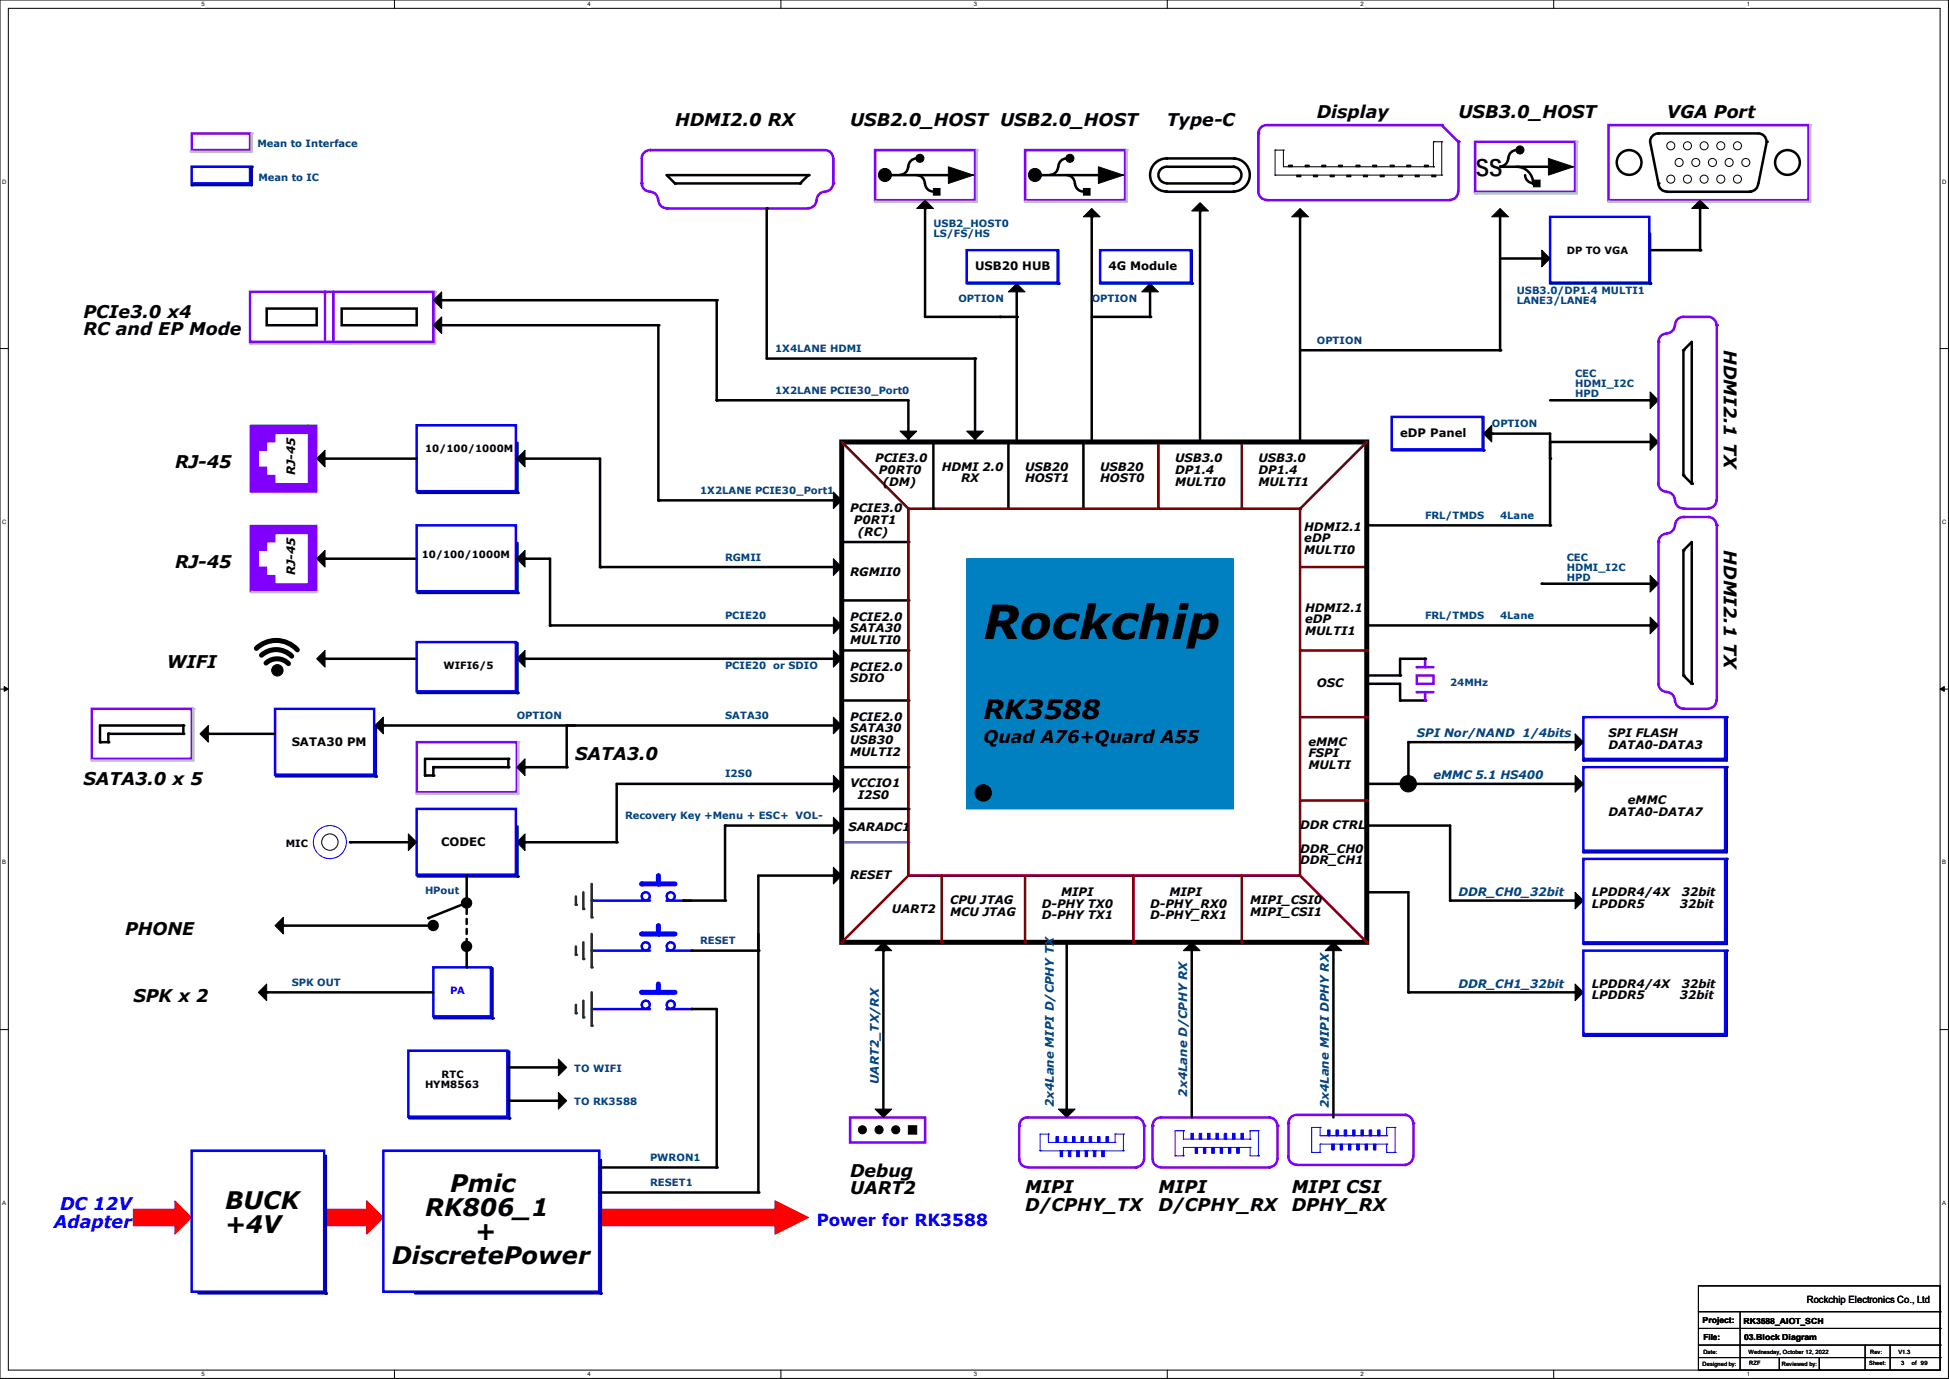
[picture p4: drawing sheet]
<svg xmlns="http://www.w3.org/2000/svg" width="297mm" height="210mm" viewBox="0 0 297 210" stroke-linecap="round" stroke-linejoin="round" font-family="sans-serif">
<defs><g id="words">
<text font-size="7.1" x="149.9" y="97.3">Rockchip</text>
<text font-size="4.1" x="149.9" y="109.5">RK3588</text>
<g font-size="3.7">
<text x="224.9" y="26.7">SS</text>
<text x="34.3" y="184.1">BUCK</text>
<text x="64.8" y="185.2">RK806_1</text>
<text x="68.6" y="181.5">Pmic</text>
<text x="34.3" y="187.7">+4V</text>
<text x="72.4" y="188.9">+</text>
<text x="59.7" y="192.6">DiscretePower</text>
</g>
<g font-size="2.7">
<text x="200.7" y="17.9">Display</text>
<text x="222.2" y="17.9">USB3.0_HOST</text>
<text x="254" y="17.9">VGA Port</text>
<text x="102.9" y="19.2">HDMI2.0 RX</text>
<text x="129.5" y="19.2">USB2.0_HOST USB2.0_HOST</text>
<text x="177.8" y="19.2">Type-C</text>
<text x="12.7" y="48.4">PCIe3.0 x4</text>
<text x="12.7" y="51.1">RC and EP Mode</text>
<text x="262.7" y="53.3" transform="rotate(90 262.7 53.3)">HDMI2.1 TX</text>
<text x="26.7" y="71.2">RJ-45</text>
<text x="262.7" y="83.8" transform="rotate(90 262.7 83.8)">HDMI2.1 TX</text>
<text x="26.7" y="86.5">RJ-45</text>
<text x="25.4" y="101.7">WIFI</text>
<text x="149.9" y="113.2">Quad A76+Quard A55</text>
<text x="12.7" y="119.5">SATA3.0 x 5</text>
<text x="87.6" y="115.7">SATA3.0</text>
<text x="19" y="142.4">PHONE</text>
<text x="20.3" y="152.5">SPK x 2</text>
<text x="129.5" y="179.2">Debug</text>
<text x="129.5" y="181.9">UART2</text>
<text x="156.2" y="181.7">MIPI</text>
<text x="156.2" y="184.4">D/CPHY_TX</text>
<text x="176.5" y="181.7">MIPI</text>
<text x="176.5" y="184.4">D/CPHY_RX DPHY_RX</text>
<text x="196.8" y="181.7">MIPI CSI</text>
</g>
<g font-size="2.7" fill="#00f">
<text x="9.2" y="184.3">DC 12V</text>
<text x="8.2" y="186.9">Adapter</text>
</g>
<text font-size="2.5" fill="#00f" x="124.5" y="186.7">Power for RK3588</text>
<g font-size="1.8">
<text x="148.6" y="41.2">USB20 HUB</text>
<text x="168.9" y="41.2">4G Module</text>
<text x="133.3" y="70.4">PCIE3.0</text>
<text x="143.5" y="71.7">HDMI 2.0</text>
<text x="156.2" y="71.7">USB20</text>
<text x="167.6" y="71.7">USB20</text>
<text x="179.1" y="70.4">USB3.0</text>
<text x="191.8" y="70.4">USB3.0</text>
<text x="213.4" y="66.6">eDP Panel</text>
<text x="45" y="72.4" transform="rotate(-90 45 72.4)">RJ-45</text>
<text x="133.9" y="72.2">P0RT0</text>
<text x="134.5" y="74">(DM)</text>
<text x="146.5" y="73.4">RX</text>
<text x="156.2" y="73.4">HOST1</text>
<text x="167.6" y="73.4">HOST0</text>
<text x="179.1" y="72.2">DP1.4</text>
<text x="179.1" y="74">MULTI0</text>
<text x="191.8" y="72.2">DP1.4</text>
<text x="191.8" y="74">MULTI1</text>
<text x="129.5" y="78">PCIE3.0</text>
<text x="130.1" y="79.8">P0RT1</text>
<text x="130.7" y="81.6">(RC)</text>
<text x="198.8" y="80.8">HDMI2.1</text>
<text x="198.8" y="82.6">eDP</text>
<text x="45" y="87.6" transform="rotate(-90 45 87.6)">RJ-45</text>
<text x="129.5" y="87.7">RGMII0</text>
<text x="198.8" y="84.4">MULTI0</text>
<text x="129.5" y="94.5">PCIE2.0</text>
<text x="198.9" y="93.1">HDMI2.1</text>
<text x="198.9" y="94.9">eDP</text>
<text x="129.5" y="96.3">SATA30</text>
<text x="129.5" y="98.1">MULTI0</text>
<text x="198.9" y="96.7">MULTI1</text>
<text x="129.5" y="102.2">PCIE2.0</text>
<text x="129.5" y="103.9">SDIO</text>
<text x="200.7" y="104.7">OSC</text>
<text x="44.4" y="113.6">SATA30 PM</text>
<text x="129.5" y="109.8">PCIE2.0</text>
<text x="129.5" y="111.5">SATA30</text>
<text x="129.5" y="113.3">USB30</text>
<text x="199.4" y="113.6">eMMC</text>
<text x="245.1" y="112.3">SPI FLASH</text>
<text x="129.5" y="119.9">VCCIO1</text>
<text x="129.5" y="115.1">MULTI2</text>
<text x="199.4" y="115.4">FSPI</text>
<text x="199.4" y="117.1">MULTI</text>
<text x="245.1" y="114.1">DATA0-DATA3</text>
<text x="130.7" y="121.7">I2S0</text>
<text x="245.1" y="124.2">DATA0-DATA7</text>
<text x="248.1" y="122.5">eMMC</text>
<text x="67.2" y="128.8">CODEC</text>
<text x="129.3" y="126.5">SARADC1</text>
<text x="198.1" y="126.3">DDR CTRL</text>
<text x="198.1" y="129.8">DDR_CH0</text>
<text x="198.1" y="131.6">DDR_CH1</text>
<text x="129.5" y="133.9">RESET</text>
<text x="144.8" y="137.7">CPU JTAG</text>
<text x="161.7" y="136.4">MIPI</text>
<text x="178.2" y="136.4">MIPI</text>
<text x="190.5" y="137.7">MIPI_CSI0</text>
<text x="242.6" y="136.4">LPDDR4/4X</text>
<text x="256.3" y="136.4">32bit</text>
<text x="135.9" y="139">UART2</text>
<text x="144.8" y="139.5">MCU JTAG</text>
<text x="158.7" y="138.2">D-PHY TX0</text>
<text x="158.7" y="140">D-PHY TX1</text>
<text x="175.3" y="138.2">D-PHY_RX0</text>
<text x="175.3" y="140">D-PHY_RX1</text>
<text x="190.5" y="139.5">MIPI_CSI1</text>
<text x="242.6" y="138.2">LPDDR5</text>
<text x="256" y="138.2">32bit</text>
<text x="242.6" y="150.4">LPDDR4/4X</text>
<text x="242.6" y="152.2">LPDDR5</text>
<text x="256" y="152.2">32bit</text>
<text x="256.3" y="150.4">32bit</text>
</g>
<g font-size="1.8" fill="#004080">
<text x="215.9" y="112.3">SPI Nor/NAND 1/4bits</text>
<text x="218.4" y="118.7">eMMC 5.1 HS400</text>
<text x="222.2" y="136.4">DDR_CH0_32bit</text>
<text x="222.2" y="150.4">DDR_CH1_32bit</text>
<text x="133.9" y="165.1" transform="rotate(-90 133.9 165.1)">UART2_TX/RX</text>
<text x="180.9" y="167" transform="rotate(-90 180.9 167)">2x4Lane D/CPHY RX</text>
<text x="160.6" y="168.7" transform="rotate(-90 160.6 168.7)">2x4Lane MIPI D/CPHY TX</text>
<text x="202.5" y="168.8" transform="rotate(-90 202.5 168.8)">2x4Lane MIPI DPHY RX</text>
</g>
<g font-size="1.5" fill="#004080">
<text x="39.2" y="22.4">Mean to Interface</text>
<text x="39.4" y="27.6">Mean to IC</text>
<text x="142.2" y="34.6">USB2_HOST0</text>
<text x="142.2" y="36.1">LS/FS/HS</text>
<text x="146" y="46">OPTION</text>
<text x="166.4" y="46">OPTION</text>
<text x="231.1" y="44.7">USB3.0/DP1.4 MULTI1</text>
<text x="231.1" y="46.3">LANE3/LANE4</text>
<text x="118.1" y="53.6">1X4LANE HDMI</text>
<text x="200.7" y="52.4">OPTION</text>
<text x="118.1" y="60">1X2LANE PCIE30_Port0</text>
<text x="240" y="57.4">CEC</text>
<text x="240" y="59">HDMI_I2C</text>
<text x="227.3" y="65.1">OPTION</text>
<text x="240" y="60.5">HPD</text>
<text x="106.7" y="75.2">1X2LANE PCIE30_Port1</text>
<text x="217.2" y="79">FRL/TMDS</text>
<text x="228.6" y="79">4Lane</text>
<text x="110.5" y="85.4">RGMII</text>
<text x="238.8" y="85.4">CEC</text>
<text x="238.8" y="86.9">HDMI_I2C</text>
<text x="238.8" y="88.4">HPD</text>
<text x="110.5" y="94.3">PCIE20</text>
<text x="217.2" y="94.3">FRL/TMDS</text>
<text x="228.6" y="94.3">4Lane</text>
<text x="110.5" y="101.9">PCIE20 or SDIO</text>
<text x="221" y="104.4">24MHz</text>
<text x="78.7" y="109.5">OPTION</text>
<text x="110.5" y="109.5">SATA30</text>
<text x="110.5" y="118.4">I2S0</text>
<text x="95.2" y="124.8">Recovery Key +Menu + ESC+ VOL-</text>
<text x="64.8" y="136.2">HPout</text>
<text x="106.7" y="143.8">RESET</text>
<text x="44.4" y="150.2">SPK OUT</text>
<text x="87.5" y="163.2">TO WIFI</text>
<text x="87.5" y="168.3">TO RK3588</text>
<text x="99.1" y="176.8">PWRON1</text>
<text x="99.1" y="180.6">RESET1</text>
</g>
<g font-size="1.5">
<text x="238.8" y="38.7">DP TO VGA</text>
<text x="64.8" y="68.9">10/100/1000M</text>
<text x="64.3" y="85">10/100/1000M</text>
<text x="67.6" y="101.9">WIFI6/5</text>
<text x="43.6" y="128.9">MIC</text>
<text x="64.8" y="165.7">HYM8563</text>
<text x="67.3" y="164.1">RTC</text>
<text x="275.3" y="198.5">Rockchip Electronics Co., Ltd</text>
</g>
<text font-size="1.5" fill="#00f" x="68.6" y="151.4">PA</text>
<g font-size="1.3">
<text x="259.5" y="201.5">Project:</text>
<text x="265.7" y="201.6">RK3588_AIOT_SCH</text>
<text x="259.6" y="204">File:</text>
<text x="265.8" y="204.1">03.Block Diagram</text>
</g>
<g font-size=".9">
<text x="30.7" y=".9">5</text>
<text x="89.5" y=".9">4</text>
<text x="148.4" y=".9">3</text>
<text x="207.3" y=".9">2</text>
<text x="266.2" y=".9">1</text>
<text x=".3" y="28">D</text>
<text x="296" y="28">D</text>
<text x=".3" y="79.8">C</text>
<text x="296" y="79.8">C</text>
<text x=".3" y="131.7">B</text>
<text x="296" y="131.7">B</text>
<text x=".3" y="183.5">A</text>
<text x="296" y="183.5">A</text>
<text x="30.7" y="209.6">5</text>
<text x="89.5" y="209.6">4</text>
<text x="148.4" y="209.6">3</text>
<text x="207.3" y="209.6">2</text>
<text x="259.5" y="208.1">Designed by:</text>
<text x="259.6" y="206.2">Date:</text>
<text x="266.2" y="209.6">1</text>
<text x="266.5" y="206.2">Wednesday, October 12, 2022</text>
<text x="266.6" y="207.9">RZF</text>
<text x="271.5" y="208.1">Reviewed by:</text>
<text x="284.9" y="207.9">Sheet:</text>
<text x="285" y="206.2">Rev:</text>
<text x="289.3" y="206.2">V1.3</text>
<text x="289.7" y="207.9">3</text>
<text x="291.3" y="207.9">of 99</text>
</g>
</g></defs>
<path d="M0 0h296.9v209.9h-296.9zM1.3 1.3h294.4v207.4h-294.4z" fill="none" stroke="#000" stroke-width=".15"/>
<g fill="#fff">
<path d="M30.7 .1h.5v1h-.5z"/>
<path d="M30.7 208.8h.5v1h-.5z"/>
</g>
<path d="M60.1 0v1.3M60.1 208.7v1.2" fill="none" stroke="#000" stroke-width=".15"/>
<g fill="#fff">
<path d="M89.5 .1h.5v1h-.5z"/>
<path d="M89.5 208.8h.5v1h-.5z"/>
</g>
<path d="M119 0v1.3M119 208.7v1.2" fill="none" stroke="#000" stroke-width=".15"/>
<g fill="#fff">
<path d="M148.4 .1h.5v1h-.5z"/>
<path d="M148.4 208.8h.5v1h-.5z"/>
</g>
<path d="M177.9 0v1.3M177.9 208.7v1.2" fill="none" stroke="#000" stroke-width=".15"/>
<g fill="#fff">
<path d="M207.3 .1h.5v1h-.5z"/>
<path d="M207.3 208.8h.5v1h-.5z"/>
</g>
<path d="M236.8 0v1.3M236.8 208.7v1.2" fill="none" stroke="#000" stroke-width=".15"/>
<g fill="#fff">
<path d="M266.2 .1h.5v1h-.5z"/>
<path d="M266.2 208.8h.5v1h-.5z"/>
<path d="M.3 27.2h.7v1h-.7z"/>
<path d="M296 27.2h.6v1h-.6z"/>
<path d="M.3 79h.7v1h-.7z"/>
<path d="M296 79h.6v1h-.6z"/>
</g>
<path d="M0 53.1h1.3M295.7 53.1h1.2" fill="none" stroke="#000" stroke-width=".15"/>
<g fill="#fff">
<path d="M.3 130.9h.6v1h-.6z"/>
<path d="M296 130.9h.6v1h-.6z"/>
</g>
<path d="M0 104.9h1.3M295.7 104.9h1.2" fill="none" stroke="#000" stroke-width=".15"/>
<path d="M.6 104.6l.7 .3-.7 .4zM295.7 104.9l.6-.3v.7z" fill="#000" stroke="#000" stroke-width=".15"/>
<g fill="#fff">
<path d="M.3 182.7h.6v1h-.6z"/>
<path d="M296 182.7h.5v1h-.5z"/>
</g>
<path d="M0 156.8h1.3M295.7 156.8h1.2" fill="none" stroke="#000" stroke-width=".15"/>
<path d="M127 124.5l1.3 1.2-1.3 1.3z" fill-rule="evenodd" fill="#000" stroke="#000" stroke-width=".15"/>
<path d="M64.8 115.6h12.7v1.2h-11.5v1.3h-1.2zM110.5 125.7h16.5" fill="none" stroke="#000" stroke-width=".38"/>
<g fill="#000">
<circle cx="64.8" cy="118.1" r=".19"/>
<circle cx="66" cy="118.1" r=".19"/>
<circle cx="66" cy="116.8" r=".19"/>
<circle cx="77.5" cy="115.6" r=".19"/>
<circle cx="77.5" cy="116.8" r=".19"/>
<circle cx="110.5" cy="125.7" r=".19"/>
</g>
<path d="M91.4 184.1h26.7v2.6h-26.7z" fill-rule="evenodd" fill="#f00" stroke="#f00" stroke-width=".15"/>
<path d="M63.5 113h15.2v7.6h-15.2z" fill="none" stroke="#8000ff" stroke-width=".38"/>
<path d="M79 113v7.9" fill="none" stroke="#c0c0c0" stroke-width=".38"/>
<circle cx="79" cy="113" r=".19" fill="#c0c0c0"/>
<path d="M63.5 120.9h15.5" fill="none" stroke="#c0c0c0" stroke-width=".38"/>
<circle cx="63.5" cy="120.9" r=".19" fill="#c0c0c0"/>
<path d="M30.5 111.8l1.2-1.3v2.5z" fill-rule="evenodd" fill="#000" stroke="#000" stroke-width=".15"/>
<path d="M153.7 67.3v10.2" fill="none" stroke="#000" stroke-width=".38"/>
<circle cx="153.7" cy="77.5" r=".19" fill="#000"/>
<path d="M176.5 67.3v10.2" fill="none" stroke="#800000" stroke-width=".38"/>
<circle cx="176.5" cy="77.5" r=".19" fill="#800000"/>
<path d="M189.2 67.3v10.2" fill="none" stroke="#800000" stroke-width=".38"/>
<circle cx="189.2" cy="77.5" r=".19" fill="#800000"/>
<path d="M165.1 67.3v10.2" fill="none" stroke="#000" stroke-width=".38"/>
<circle cx="165.1" cy="77.5" r=".19" fill="#000"/>
<path d="M198.1 86.4h10.2" fill="none" stroke="#800000" stroke-width=".38"/>
<circle cx="208.3" cy="86.4" r=".19" fill="#800000"/>
<path d="M128.3 82.5h10.1M128.3 91.4h10.1M128.3 99.1h10.1M128.3 106.7h10.1" fill="none" stroke="#000" stroke-width=".38"/>
<g fill="#000">
<circle cx="138.4" cy="91.4" r=".19"/>
<circle cx="138.4" cy="82.6" r=".19"/>
<circle cx="138.4" cy="99.1" r=".19"/>
<circle cx="138.4" cy="106.7" r=".19"/>
</g>
<path d="M128.3 128.3h10.1" fill="none" stroke="#8080ff" stroke-width=".38"/>
<circle cx="138.4" cy="128.3" r=".19" fill="#8080ff"/>
<path d="M128.3 67.3h80v76.2h-80z" fill="none" stroke="#000" stroke-width=".76"/>
<path d="M147.3 85.1h40.7v38.1h-40.7z" fill-rule="evenodd" fill="#0080c0" stroke="#0080c0" stroke-width=".15"/>
<path d="M138.4 77.5h59.7v55.8h-59.7z" fill="none" stroke="#800000" stroke-width=".38"/>
<path d="M208.3 104.1h5.1v2.6h3.8" fill="none" stroke="#000" stroke-width=".38"/>
<g fill="#000">
<circle cx="208.3" cy="104.1" r=".19"/>
<circle cx="213.4" cy="106.7" r=".19"/>
<circle cx="217.2" cy="106.7" r=".19"/>
</g>
<path d="M215.9 102.9h2.5v1.2h-2.5zM215.9 101.6h2.5" fill="none" stroke="#8000ff" stroke-width=".38"/>
<circle cx="215.9" cy="101.6" r=".19" fill="#8000ff"/>
<path d="M217.2 100.3v1.3" fill="none" stroke="#8000ff" stroke-width=".38"/>
<circle cx="217.2" cy="101.6" r=".19" fill="#8000ff"/>
<path d="M215.9 105.4h2.5" fill="none" stroke="#8000ff" stroke-width=".38"/>
<circle cx="215.9" cy="105.4" r=".19" fill="#8000ff"/>
<path d="M217.2 105.4v1.3" fill="none" stroke="#8000ff" stroke-width=".38"/>
<circle cx="217.2" cy="106.7" r=".19" fill="#8000ff"/>
<g fill="none" stroke="#000" stroke-width=".38">
<path d="M254 29.2h12.7M267.9 27.9a1.25 1.25 0 0 1-1.2 1.3M269.2 21.6a1.25 1.25 0 0 0-1.2-1.3h-15.3a1.25 1.25 0 0 0-1.2 1.3l1.2 6.3a1.25 1.25 0 0 0 1.3 1.3M269.2 21.6l-1.2 6.3M217.2 100.3h-3.8v2.6h-5.1"/>
<circle cx="248.3" cy="24.7" r="1.88"/>
<circle cx="272.4" cy="24.7" r="1.88"/>
</g>
<g fill="#000">
<circle cx="252.7" cy="20.3" r=".19"/>
<circle cx="252.7" cy="27.9" r=".19"/>
<circle cx="266.7" cy="29.2" r=".19"/>
<circle cx="269.2" cy="21.6" r=".19"/>
<circle cx="208.3" cy="102.9" r=".19"/>
<circle cx="213.4" cy="102.9" r=".19"/>
<circle cx="217.2" cy="100.3" r=".19"/>
</g>
<path d="M245.1 19h30.5v11.5h-30.5z" fill="none" stroke="#8000ff" stroke-width=".38"/>
<g fill="none" stroke="#000" stroke-width=".15">
<circle cx="254.6" cy="27.3" r=".61"/>
<circle cx="254.6" cy="22.2" r=".61"/>
<circle cx="255.9" cy="24.7" r=".61"/>
<circle cx="257.2" cy="22.2" r=".61"/>
<circle cx="257.2" cy="27.3" r=".61"/>
<circle cx="258.4" cy="24.7" r=".61"/>
<circle cx="259.7" cy="22.2" r=".61"/>
<circle cx="259.7" cy="27.3" r=".61"/>
<circle cx="261" cy="24.7" r=".61"/>
<circle cx="262.2" cy="22.2" r=".61"/>
<circle cx="262.2" cy="27.3" r=".61"/>
<circle cx="263.5" cy="24.7" r=".61"/>
<circle cx="264.8" cy="22.2" r=".61"/>
<circle cx="264.8" cy="27.3" r=".61"/>
<circle cx="266" cy="24.7" r=".61"/>
</g>
<path d="M275.8 19v11.7" fill="none" stroke="#c0c0c0" stroke-width=".38"/>
<circle cx="275.8" cy="19" r=".19" fill="#c0c0c0"/>
<path d="M245.1 30.7h30.7" fill="none" stroke="#c0c0c0" stroke-width=".38"/>
<circle cx="245.1" cy="30.7" r=".19" fill="#c0c0c0"/>
<g fill="#000" stroke="#000" stroke-width=".15">
<path d="M144.5 25.4l3.8 1.3h-1.2h1.2l-3.8 1.2z" fill-rule="evenodd"/>
<path d="M49.5 99.1v2.5l-1.2-1.3z" fill-rule="evenodd"/>
<circle cx="134.9" cy="26.6" r=".99"/>
</g>
<path d="M135.5 26.7h10.2M138.4 25.4a1.25 1.25 0 0 1-1.2 1.2M139.7 26.7a1.25 1.25 0 0 1 1.2 1.2M139.7 24.1a1.25 1.25 0 0 0-1.3 1.3M141 27.9a1.25 1.25 0 0 0 1.2 1.3M49.5 100.3h14" fill="none" stroke="#000" stroke-width=".38"/>
<g fill="#000">
<circle cx="145.7" cy="26.7" r=".19"/>
<circle cx="49.5" cy="100.3" r=".19"/>
</g>
<g fill="#f00" stroke="#f00" stroke-width=".15">
<path d="M49.5 184.1h6.4v2.6h-6.4z" fill-rule="evenodd"/>
<path d="M55.9 182.9l2.5 2.5-2.5 2.6z" fill-rule="evenodd"/>
<path d="M118.1 182.9l5.1 2.5-5.1 2.6z" fill-rule="evenodd"/>
</g>
<path d="M133.3 22.9h15.3v7.6h-15.3z" fill="none" stroke="#8000ff" stroke-width=".38"/>
<path d="M148.8 22.9v7.8" fill="none" stroke="#c0c0c0" stroke-width=".38"/>
<circle cx="148.8" cy="22.9" r=".19" fill="#c0c0c0"/>
<path d="M133.3 30.7h15.5" fill="none" stroke="#c0c0c0" stroke-width=".38"/>
<circle cx="133.3" cy="30.7" r=".19" fill="#c0c0c0"/>
<g fill="#000" stroke="#000" stroke-width=".15">
<path d="M141 30.5l1.2 1.2h-2.5z" fill-rule="evenodd"/>
<path d="M251.5 59.7l1.2 1.3-1.2 1.2z" fill-rule="evenodd"/>
<path d="M251.5 66l1.2 1.3-1.2 1.3z" fill-rule="evenodd"/>
<path d="M127 132.1l1.3 1.2-1.3 1.3z" fill-rule="evenodd"/>
<circle cx="140.2" cy="24.1" r=".61"/>
</g>
<path d="M141 31.7v16.6M236.2 61h15.3M236.2 67.3h15.3M86.4 110.5v6.3" fill="none" stroke="#000" stroke-width=".38"/>
<g fill="#000">
<circle cx="141" cy="31.8" r=".19"/>
<circle cx="236.2" cy="67.3" r=".19"/>
<circle cx="251.5" cy="61" r=".19"/>
<circle cx="86.4" cy="116.8" r=".19"/>
</g>
<path d="M261.6 49.5v26.7" fill="none" stroke="#8000ff" stroke-width=".38"/>
<circle cx="261.6" cy="49.5" r=".19" fill="#8000ff"/>
<path d="M256.5 48.3h3.8a1.25 1.25 0 0 1 1.3 1.2" fill="none" stroke="#8000ff" stroke-width=".38"/>
<circle cx="256.5" cy="48.3" r=".19" fill="#8000ff"/>
<path d="M254 50.8a1.25 1.25 0 0 0-1.3 1.3v21.6" fill="none" stroke="#8000ff" stroke-width=".38"/>
<circle cx="252.7" cy="52.1" r=".19" fill="#8000ff"/>
<path d="M255.2 49.5a1.25 1.25 0 0 1-1.2 1.3M256.5 48.3a1.25 1.25 0 0 0-1.2 1.2M256.5 77.5h3.8M261.6 76.2a1.25 1.25 0 0 1-1.3 1.2" fill="none" stroke="#8000ff" stroke-width=".38"/>
<circle cx="256.5" cy="77.5" r=".19" fill="#8000ff"/>
<path d="M252.7 73.7a1.25 1.25 0 0 0 1.3 1.2M254 74.9a1.25 1.25 0 0 1 1.2 1.3M255.3 76.2a1.25 1.25 0 0 0 1.2 1.2" fill="none" stroke="#8000ff" stroke-width=".38"/>
<path d="M256.5 53.3l1.3-1.2v21.6l-1.3-1.3z" fill="none" stroke="#000" stroke-width=".38"/>
<g fill="#000">
<circle cx="256.5" cy="53.3" r=".19"/>
<circle cx="256.5" cy="72.4" r=".19"/>
<circle cx="257.8" cy="73.7" r=".19"/>
</g>
<path d="M128.3 67.3l10.1 10.2" fill="none" stroke="#800000" stroke-width=".38"/>
<circle cx="138.4" cy="77.5" r=".19" fill="#800000"/>
<path d="M208.3 67.3l-10.2 10.2" fill="none" stroke="#800000" stroke-width=".38"/>
<circle cx="198.1" cy="77.5" r=".19" fill="#800000"/>
<path d="M261.6 80v26.7" fill="none" stroke="#8000ff" stroke-width=".38"/>
<circle cx="261.6" cy="80" r=".19" fill="#8000ff"/>
<path d="M256.5 78.7h3.8a1.25 1.25 0 0 1 1.3 1.3" fill="none" stroke="#8000ff" stroke-width=".38"/>
<circle cx="256.5" cy="78.7" r=".19" fill="#8000ff"/>
<path d="M254 81.3a1.25 1.25 0 0 0-1.3 1.3v21.5" fill="none" stroke="#8000ff" stroke-width=".38"/>
<circle cx="252.7" cy="82.6" r=".19" fill="#8000ff"/>
<path d="M256.5 78.7a1.25 1.25 0 0 0-1.2 1.3M255.2 80a1.25 1.25 0 0 1-1.2 1.2M256.5 107.9h3.8M261.6 106.7a1.25 1.25 0 0 1-1.3 1.2" fill="none" stroke="#8000ff" stroke-width=".38"/>
<circle cx="256.5" cy="107.9" r=".19" fill="#8000ff"/>
<path d="M224.8 21.6h15.2v7.6h-15.2zM252.7 104.1a1.25 1.25 0 0 0 1.3 1.3M254 105.4a1.25 1.25 0 0 1 1.2 1.3M255.3 106.7a1.25 1.25 0 0 0 1.2 1.2" fill="none" stroke="#8000ff" stroke-width=".38"/>
<path d="M182.9 32.1v35.2M228.6 33v20.3h-30.5M228.6 25.4h8.5M229.8 24.1a1.25 1.25 0 0 1-1.2 1.3M231.1 22.9a1.25 1.25 0 0 0-1.2 1.2M231.1 25.4a2.52 2.52 0 0 1 2.5 2.6v-.1M232.4 26.7a1.25 1.25 0 0 0 1.3 1.2M259.1 31.7v6.4M208.3 95.2h43.2M234.9 88.9h16.6M256.5 83.8l1.3-1.3v21.6l-1.3-1.2z" fill="none" stroke="#000" stroke-width=".38"/>
<g fill="#000">
<circle cx="182.9" cy="32.1" r=".19"/>
<circle cx="237.1" cy="25.4" r=".19"/>
<circle cx="259.1" cy="38.1" r=".19"/>
<circle cx="228.6" cy="53.3" r=".19"/>
<circle cx="235" cy="88.9" r=".19"/>
<circle cx="251.5" cy="95.3" r=".19"/>
<circle cx="256.5" cy="83.8" r=".19"/>
<circle cx="256.5" cy="102.9" r=".19"/>
<circle cx="257.8" cy="104.1" r=".19"/>
</g>
<g fill="#000" stroke="#000" stroke-width=".15">
<path d="M142.2 28.7h1.1v1h-1.1z" fill-rule="evenodd"/>
<path d="M182.9 30.9l1.2 1.2h-2.5z" fill-rule="evenodd"/>
<path d="M198.1 31.7l1.3 1.3h-2.6z" fill-rule="evenodd"/>
<path d="M228.6 31.7l1.3 1.3h-2.6z" fill-rule="evenodd"/>
<path d="M236 24.1l3.8 1.3h-1.3h1.3l-3.8 1.3z" fill-rule="evenodd"/>
<path d="M259.1 30.5l1.2 1.2h-2.5z" fill-rule="evenodd"/>
<path d="M251.5 87.6l1.2 1.3-1.2 1.3z" fill-rule="evenodd"/>
<path d="M251.5 94l1.2 1.2-1.2 1.3z" fill-rule="evenodd"/>
</g>
<path d="M240.3 21.6v7.9" fill="none" stroke="#c0c0c0" stroke-width=".38"/>
<circle cx="240.3" cy="21.6" r=".19" fill="#c0c0c0"/>
<path d="M224.8 29.5h15.5" fill="none" stroke="#c0c0c0" stroke-width=".38"/>
<circle cx="224.8" cy="29.5" r=".19" fill="#c0c0c0"/>
<g fill="#000" stroke="#000" stroke-width=".15">
<path d="M233.7 27.4h1v1h-1z" fill-rule="evenodd"/>
<circle cx="231.6" cy="22.8" r=".61"/>
</g>
<path d="M236.2 67.3v12.7h-27.9" fill="none" stroke="#000" stroke-width=".38"/>
<g fill="#000">
<circle cx="208.3" cy="80" r=".19"/>
<circle cx="236.2" cy="80" r=".19"/>
</g>
<path d="M198.1 133.3l10.2 10.2" fill="none" stroke="#800000" stroke-width=".38"/>
<circle cx="208.3" cy="143.5" r=".19" fill="#800000"/>
<path d="M138.4 133.3l-10.1 10.2" fill="none" stroke="#800000" stroke-width=".38"/>
<circle cx="128.3" cy="143.5" r=".19" fill="#800000"/>
<path d="M198.1 99.1h10.2" fill="none" stroke="#800000" stroke-width=".38"/>
<circle cx="208.3" cy="99.1" r=".19" fill="#800000"/>
<path d="M198.1 121.9h10.2" fill="none" stroke="#800000" stroke-width=".38"/>
<circle cx="208.3" cy="121.9" r=".19" fill="#800000"/>
<path d="M189.2 133.3v10.2" fill="none" stroke="#800000" stroke-width=".38"/>
<circle cx="189.2" cy="143.5" r=".19" fill="#800000"/>
<path d="M240 135.9l1.3 1.3-1.3 1.2z" fill-rule="evenodd" fill="#000" stroke="#000" stroke-width=".15"/>
<path d="M221 137.2h19" fill="none" stroke="#000" stroke-width=".38"/>
<circle cx="240" cy="137.2" r=".19" fill="#000"/>
<path d="M263.1 116.8v13" fill="none" stroke="#000080" stroke-width=".38"/>
<circle cx="263.1" cy="116.8" r=".19" fill="#000080"/>
<path d="M241.3 129.8h21.8" fill="none" stroke="#0000a0" stroke-width=".38"/>
<circle cx="241.3" cy="129.8" r=".19" fill="#0000a0"/>
<path d="M241.3 116.8h21.6v12.7h-21.6z" fill="none" stroke="#00f" stroke-width=".38"/>
<path d="M263.1 130.8v13" fill="none" stroke="#0000a0" stroke-width=".38"/>
<circle cx="263.1" cy="130.8" r=".19" fill="#0000a0"/>
<path d="M241.3 143.8h21.8" fill="none" stroke="#0000a0" stroke-width=".38"/>
<circle cx="241.3" cy="143.8" r=".19" fill="#0000a0"/>
<path d="M241.3 130.8h21.6v12.7h-21.6z" fill="none" stroke="#00f" stroke-width=".38"/>
<path d="M240 118.1l1.3 1.3-1.3 1.2z" fill-rule="evenodd" fill="#000" stroke="#000" stroke-width=".15"/>
<path d="M208.3 119.4h31.7" fill="none" stroke="#000" stroke-width=".38"/>
<circle cx="240" cy="119.4" r=".19" fill="#000"/>
<path d="M263.1 109.2v6.6" fill="none" stroke="#0000a0" stroke-width=".38"/>
<circle cx="263.1" cy="109.2" r=".19" fill="#0000a0"/>
<path d="M241.3 109.2h21.6v6.4h-21.6z" fill="none" stroke="#00f" stroke-width=".38"/>
<path d="M241.3 115.8h21.8" fill="none" stroke="#0000a0" stroke-width=".38"/>
<circle cx="241.3" cy="115.8" r=".19" fill="#0000a0"/>
<path d="M198.1 109.2h10.2" fill="none" stroke="#800000" stroke-width=".38"/>
<circle cx="208.3" cy="109.2" r=".19" fill="#800000"/>
<path d="M141 48.3h11.4M91.4 69.8v16.6M240 113h-25.4v6.4" fill="none" stroke="#000" stroke-width=".38"/>
<g fill="#000">
<circle cx="152.4" cy="48.3" r=".19"/>
<circle cx="91.4" cy="86.4" r=".19"/>
<circle cx="214.6" cy="113" r=".19"/>
<circle cx="240" cy="113" r=".19"/>
</g>
<path d="M240 111.8l1.3 1.2-1.3 1.3z" fill-rule="evenodd" fill="#000" stroke="#000" stroke-width=".15"/>
<path d="M48.3 80v9.9" fill="none" stroke="#c0c0c0" stroke-width=".38"/>
<circle cx="48.3" cy="89.9" r=".19" fill="#c0c0c0"/>
<path d="M38.4 74.9h9.9" fill="none" stroke="#c0c0c0" stroke-width=".38"/>
<circle cx="38.4" cy="74.9" r=".19" fill="#c0c0c0"/>
<g fill="#8000ff" stroke="#8000ff" stroke-width=".15">
<path d="M47 80h1.3v10.2h-1.3z" fill-rule="evenodd"/>
<path d="M38.1 80h8.9v1.3h-5.1v1.2h-1.3v1.3h-1.2v2.6h1.2v1.2h1.3v1.3h5.1v1.3h-8.9z" fill-rule="evenodd"/>
</g>
<path d="M48.3 64.8v9.9" fill="none" stroke="#c0c0c0" stroke-width=".38"/>
<circle cx="48.3" cy="74.7" r=".19" fill="#c0c0c0"/>
<path d="M38.4 64.8h9.9" fill="none" stroke="#c0c0c0" stroke-width=".38"/>
<circle cx="38.4" cy="64.8" r=".19" fill="#c0c0c0"/>
<g fill="#8000ff" stroke="#8000ff" stroke-width=".15">
<path d="M47 64.8h1.3v10.1h-1.3z" fill-rule="evenodd"/>
<path d="M38.1 64.8h8.9v1.2h-5.1v1.3h-1.3v1.3h-1.2v2.5h1.2v1.3h1.3v1.3h5.1v1.2h-8.9z" fill-rule="evenodd"/>
</g>
<path d="M63.5 64.8h15.1v10h-15.1z" fill="none" stroke="#00f" stroke-width=".38"/>
<path d="M63.6 75.1h15.3" fill="none" stroke="#0000a0" stroke-width=".38"/>
<circle cx="78.9" cy="75.1" r=".19" fill="#0000a0"/>
<path d="M78.9 67.4v7.7" fill="none" stroke="#0000a0" stroke-width=".38"/>
<circle cx="78.9" cy="75.1" r=".19" fill="#0000a0"/>
<g fill="#000" stroke="#000" stroke-width=".15">
<path d="M48.3 69.8l1.2-1.2v2.5z" fill-rule="evenodd"/>
<path d="M78.7 69.8l1.3-1.2v2.5z" fill-rule="evenodd"/>
<path d="M49.5 83.8v2.6l-1.2-1.3z" fill-rule="evenodd"/>
</g>
<path d="M49.5 69.8h14M80 69.8h11.4M49.5 85.1h14" fill="none" stroke="#000" stroke-width=".38"/>
<g fill="#000">
<circle cx="49.5" cy="69.8" r=".19"/>
<circle cx="80" cy="69.8" r=".19"/>
<circle cx="49.5" cy="85.1" r=".19"/>
</g>
<path d="M50.8 44.4v7.7" fill="none" stroke="#8000ff" stroke-width=".38"/>
<circle cx="50.8" cy="44.4" r=".19" fill="#8000ff"/>
<path d="M49.5 44.4v7.7" fill="none" stroke="#8000ff" stroke-width=".38"/>
<circle cx="49.5" cy="44.5" r=".19" fill="#8000ff"/>
<path d="M66.3 44.4v7.9" fill="none" stroke="#c0c0c0" stroke-width=".38"/>
<circle cx="66.3" cy="44.5" r=".19" fill="#c0c0c0"/>
<path d="M38.1 52.3h15.5" fill="none" stroke="#c0c0c0" stroke-width=".38"/>
<circle cx="38.1" cy="52.3" r=".19" fill="#c0c0c0"/>
<path d="M50.8 52.3h15.5" fill="none" stroke="#c0c0c0" stroke-width=".38"/>
<circle cx="50.8" cy="52.3" r=".19" fill="#c0c0c0"/>
<path d="M38.1 44.4h27.9v7.7h-27.9zM194.7 171.4v5.1" fill="none" stroke="#8000ff" stroke-width=".38"/>
<path d="M40.6 47h7.7v2.5h-7.7zM52.1 47h11.4v2.5h-11.4zM109.2 45.7v15.3h29.2M80 100.3h47M86.4 110.5h40.6M128.3 116.8h10.1M128.3 119.4h-34.3v8.9h-14M128.3 123.2h10.1" fill="none" stroke="#000" stroke-width=".38"/>
<g fill="#000">
<circle cx="109.2" cy="61" r=".19"/>
<circle cx="80" cy="100.3" r=".19"/>
<circle cx="86.4" cy="110.5" r=".19"/>
<circle cx="128.3" cy="119.4" r=".19"/>
<circle cx="138.4" cy="116.8" r=".19"/>
<circle cx="80" cy="128.3" r=".19"/>
<circle cx="94" cy="128.3" r=".19"/>
<circle cx="138.4" cy="123.2" r=".19"/>
</g>
<g fill="#000" stroke="#000" stroke-width=".15">
<path d="M80 99.1v2.5l-1.3-1.3z" fill-rule="evenodd"/>
<path d="M127 99.1l1.3 1.2-1.3 1.3z" fill-rule="evenodd"/>
<path d="M127 109.2l1.3 1.3-1.3 1.3z" fill-rule="evenodd"/>
<path d="M127 118.1l1.3 1.3-1.3 1.2z" fill-rule="evenodd"/>
<path d="M78.7 128.3l1.3-1.3v2.5z" fill-rule="evenodd"/>
</g>
<circle cx="194.7" cy="171.4" r=".19" fill="#8000ff"/>
<path d="M176.9 170.2h16.5" fill="none" stroke="#8000ff" stroke-width=".38"/>
<circle cx="193.4" cy="170.2" r=".19" fill="#8000ff"/>
<path d="M176.9 177.8h16.5M176.9 170.2a1.25 1.25 0 0 0-1.3 1.3M193.4 170.2a1.25 1.25 0 0 1 1.2 1.2" fill="none" stroke="#8000ff" stroke-width=".38"/>
<circle cx="193.4" cy="177.8" r=".19" fill="#8000ff"/>
<path d="M179.1 176h.1M180.3 172.2h.1M180.3 172.2v1.3h10.2M180.3 172.2h-1.2v3.8M190.5 173.5h.1M190.5 172.2h.1M190.5 172.2h1.3M190.5 172.2v1.3M191.8 176h.1M191.8 172.2h.1M191.8 172.2v3.8" fill="none" stroke="#00f" stroke-width=".15"/>
<path d="M175.6 176.5a1.25 1.25 0 0 0 1.3 1.3M194.6 176.5a1.25 1.25 0 0 1-1.2 1.3" fill="none" stroke="#8000ff" stroke-width=".38"/>
<g fill="#00f" stroke="#00f" stroke-width=".15">
<path d="M182.1 174.8h.4v.8h-.4z" fill-rule="evenodd"/>
<path d="M183.4 174.8h.4v.8h-.4z" fill-rule="evenodd"/>
<path d="M184.7 174.8h.3v.8h-.3z" fill-rule="evenodd"/>
<path d="M188.5 174.8h.3v.8h-.3z" fill-rule="evenodd"/>
<path d="M181.5 172.6h.4v.9h-.4z" fill-rule="evenodd"/>
<path d="M187.2 174.8h.4v.8h-.4z" fill-rule="evenodd"/>
<path d="M185.9 174.8h.4v.8h-.4z" fill-rule="evenodd"/>
<path d="M182.8 172.6h.3v.9h-.3z" fill-rule="evenodd"/>
<path d="M184 172.6h.4v.9h-.4z" fill-rule="evenodd"/>
<path d="M185.3 172.6h.4v.9h-.4z" fill-rule="evenodd"/>
<path d="M186.6 172.6h.3v.9h-.3z" fill-rule="evenodd"/>
<path d="M187.8 172.6h.4v.9h-.4z" fill-rule="evenodd"/>
<path d="M189.1 172.6h.4v.9h-.4z" fill-rule="evenodd"/>
</g>
<path d="M172.7 133.3v10.2" fill="none" stroke="#800000" stroke-width=".38"/>
<circle cx="172.7" cy="143.5" r=".19" fill="#800000"/>
<path d="M181.6 143.5v26.7" fill="none" stroke="#000" stroke-width=".38"/>
<circle cx="181.6" cy="143.5" r=".19" fill="#000"/>
<path d="M156.2 133.3v10.2" fill="none" stroke="#800000" stroke-width=".38"/>
<circle cx="156.2" cy="143.5" r=".19" fill="#800000"/>
<path d="M143.5 133.3v10.2" fill="none" stroke="#800000" stroke-width=".38"/>
<circle cx="143.5" cy="143.5" r=".19" fill="#800000"/>
<path d="M67.3 49.5h33v26.7M67.3 45.7h41.9M115.6 133.3h11.4" fill="none" stroke="#000" stroke-width=".38"/>
<g fill="#000">
<circle cx="100.3" cy="49.5" r=".19"/>
<circle cx="109.2" cy="45.7" r=".19"/>
<circle cx="100.3" cy="76.2" r=".19"/>
<circle cx="127" cy="133.3" r=".19"/>
</g>
<g fill="#000" stroke="#000" stroke-width=".15">
<path d="M67.3 44.4v2.6l-1.3-1.3z" fill-rule="evenodd"/>
<path d="M67.3 48.3v2.5l-1.3-1.3z" fill-rule="evenodd"/>
</g>
<path d="M63.5 80h15.1v10h-15.1z" fill="none" stroke="#00f" stroke-width=".38"/>
<path d="M63.6 90.3h15.3" fill="none" stroke="#0000a0" stroke-width=".38"/>
<circle cx="78.9" cy="90.3" r=".19" fill="#0000a0"/>
<path d="M78.9 82.7v7.6" fill="none" stroke="#0000a0" stroke-width=".38"/>
<circle cx="78.9" cy="90.3" r=".19" fill="#0000a0"/>
<path d="M38.4 90.2h9.9" fill="none" stroke="#c0c0c0" stroke-width=".38"/>
<circle cx="38.4" cy="90.2" r=".19" fill="#c0c0c0"/>
<path d="M63.5 97.8h15.1v7.5h-15.1z" fill="none" stroke="#00f" stroke-width=".38"/>
<path d="M63.6 105.5h15.3" fill="none" stroke="#0000a0" stroke-width=".38"/>
<circle cx="78.9" cy="105.5" r=".19" fill="#0000a0"/>
<path d="M78.9 97.9v7.6" fill="none" stroke="#0000a0" stroke-width=".38"/>
<circle cx="78.9" cy="105.5" r=".19" fill="#0000a0"/>
<path d="M100.3 76.2h26.7M138.4 61v6.3M80 85.1h3.8v10.1h43.2M91.4 86.4h35.6" fill="none" stroke="#000" stroke-width=".38"/>
<g fill="#000">
<circle cx="100.3" cy="76.2" r=".19"/>
<circle cx="138.4" cy="67.3" r=".19"/>
<circle cx="80" cy="85.1" r=".19"/>
<circle cx="83.8" cy="95.2" r=".19"/>
<circle cx="91.4" cy="86.4" r=".19"/>
</g>
<g fill="#000" stroke="#000" stroke-width=".15">
<path d="M127 74.9l1.3 1.3-1.3 1.3z" fill-rule="evenodd"/>
<path d="M137.2 65.7h2.5l-1.3 1.2z" fill-rule="evenodd"/>
<path d="M80 83.8v2.6l-1.3-1.3z" fill-rule="evenodd"/>
<path d="M127 85.1l1.3 1.3-1.3 1.2z" fill-rule="evenodd"/>
<path d="M127 94l1.3 1.2-1.3 1.3z" fill-rule="evenodd"/>
</g>
<path d="M63.5 123.2h15.1v10h-15.1z" fill="none" stroke="#00f" stroke-width=".38"/>
<path d="M63.6 133.5h15.3" fill="none" stroke="#0000a0" stroke-width=".38"/>
<circle cx="78.9" cy="133.5" r=".19" fill="#0000a0"/>
<circle cx="50.3" cy="128.2" r="2.52" fill="none" stroke="#00f" stroke-width=".15"/>
<circle cx="50.3" cy="128.2" r="1.25" fill="none" stroke="#000" stroke-width=".15"/>
<path d="M39.4 151.1l1.2-1.2v2.5z" fill-rule="evenodd" fill="#000" stroke="#000" stroke-width=".15"/>
<path d="M71.1 133.3v4.2" fill="none" stroke="#000" stroke-width=".38"/>
<circle cx="71.1" cy="137.5" r=".19" fill="#000"/>
<path d="M78.9 125.9v7.6" fill="none" stroke="#0000a0" stroke-width=".38"/>
<circle cx="78.9" cy="133.5" r=".19" fill="#0000a0"/>
<path d="M75.1 147.4v7.7" fill="none" stroke="#0000a0" stroke-width=".38"/>
<circle cx="75.1" cy="155.1" r=".19" fill="#0000a0"/>
<path d="M66 147.3h8.8v7.5h-8.8z" fill="none" stroke="#00f" stroke-width=".38"/>
<path d="M66.2 155.1h8.9" fill="none" stroke="#0000a0" stroke-width=".38"/>
<circle cx="75.1" cy="155.1" r=".19" fill="#0000a0"/>
<path d="M40.6 151.1h25.4" fill="none" stroke="#000" stroke-width=".38"/>
<circle cx="40.6" cy="151.1" r=".19" fill="#000"/>
<circle cx="214.6" cy="119.4" r="1.25" fill="#000" stroke="#000" stroke-width=".15"/>
<path d="M236.2 33h15.1v10.1h-15.1z" fill="none" stroke="#00f" stroke-width=".38"/>
<path d="M251.5 35.6v7.6" fill="none" stroke="#0000a0" stroke-width=".38"/>
<circle cx="251.5" cy="43.2" r=".19" fill="#0000a0"/>
<path d="M99.1 22.9h26.6" fill="none" stroke="#8000ff" stroke-width=".38"/>
<circle cx="99.1" cy="22.9" r=".19" fill="#8000ff"/>
<path d="M99.1 22.9a1.25 1.25 0 0 0-1.3 1.2v3.8" fill="none" stroke="#8000ff" stroke-width=".38"/>
<circle cx="97.8" cy="27.9" r=".19" fill="#8000ff"/>
<path d="M100.3 30.5a1.25 1.25 0 0 0 1.3 1.2M101.6 31.7h21.6" fill="none" stroke="#8000ff" stroke-width=".38"/>
<circle cx="101.6" cy="31.7" r=".19" fill="#8000ff"/>
<path d="M97.8 27.9a1.25 1.25 0 0 0 1.3 1.3M99.1 29.2a1.25 1.25 0 0 1 1.2 1.3M125.7 22.9a1.25 1.25 0 0 1 1.3 1.2M127 24.1v3.8" fill="none" stroke="#8000ff" stroke-width=".38"/>
<circle cx="127" cy="27.9" r=".19" fill="#8000ff"/>
<path d="M124.4 30.5a1.25 1.25 0 0 1-1.2 1.2M125.7 29.2a1.25 1.25 0 0 0-1.2 1.3M127 27.9a1.25 1.25 0 0 1-1.3 1.3M175.6 171.4v5.1" fill="none" stroke="#8000ff" stroke-width=".38"/>
<path d="M101.6 26.7h21.6l-1.3 1.2h-19zM116.8 31.7v22.9h31.8v12.7M142.2 67.3v10.2" fill="none" stroke="#000" stroke-width=".38"/>
<g fill="#000">
<circle cx="102.9" cy="27.9" r=".19"/>
<circle cx="116.8" cy="31.7" r=".19"/>
<circle cx="121.9" cy="27.9" r=".19"/>
<circle cx="123.2" cy="26.7" r=".19"/>
<circle cx="148.6" cy="54.6" r=".19"/>
<circle cx="142.2" cy="77.5" r=".19"/>
<circle cx="148.6" cy="67.3" r=".19"/>
</g>
<circle cx="149.8" cy="120.8" r="1.25" fill="#000" stroke="#000" stroke-width=".15"/>
<circle cx="175.6" cy="171.5" r=".19" fill="#8000ff"/>
<path d="M129.5 170.2h11.5v3.8h-11.5zM155.3 171.4v5.1" fill="none" stroke="#8000ff" stroke-width=".38"/>
<g fill="#000" stroke="#000" stroke-width=".15">
<path d="M133.3 144.8l1.3-1.3 1.3 1.3z" fill-rule="evenodd"/>
<path d="M133.3 168.9h2.6l-1.3 1.3z" fill-rule="evenodd"/>
<path d="M138.4 171.4h1.3v1.3h-1.3z" fill-rule="evenodd"/>
<circle cx="131.4" cy="172.1" r=".61"/>
<circle cx="134" cy="172.1" r=".61"/>
<circle cx="136.5" cy="172.1" r=".61"/>
</g>
<path d="M134.6 144.8v24.1" fill="none" stroke="#000" stroke-width=".38"/>
<circle cx="134.6" cy="144.8" r=".19" fill="#000"/>
<circle cx="155.3" cy="171.5" r=".19" fill="#8000ff"/>
<path d="M174.4 171.4v5.1" fill="none" stroke="#8000ff" stroke-width=".38"/>
<circle cx="174.4" cy="171.4" r=".19" fill="#8000ff"/>
<path d="M156.6 170.2h16.5" fill="none" stroke="#8000ff" stroke-width=".38"/>
<circle cx="173.1" cy="170.2" r=".19" fill="#8000ff"/>
<path d="M156.6 170.2a1.25 1.25 0 0 0-1.3 1.3M156.6 177.8h16.5M173.1 170.2a1.25 1.25 0 0 1 1.2 1.2" fill="none" stroke="#8000ff" stroke-width=".38"/>
<circle cx="173.1" cy="177.8" r=".19" fill="#8000ff"/>
<path d="M158.5 175.3h.1M158.5 175.3h12.7M159.8 172.7h.1M159.8 172.7v1.3h10.1M159.8 172.7h-1.3v2.6M169.9 174h.1M169.9 172.7h.1M169.9 172.7h1.3M169.9 172.7v1.3M171.2 175.3h.1M171.2 172.7h.1M171.2 172.7v2.6" fill="none" stroke="#00f" stroke-width=".15"/>
<path d="M155.3 176.5a1.25 1.25 0 0 0 1.3 1.3M174.3 176.5a1.25 1.25 0 0 1-1.2 1.3" fill="none" stroke="#8000ff" stroke-width=".38"/>
<g fill="#00f" stroke="#00f" stroke-width=".15">
<path d="M161.5 175.3h.4v.8h-.4z" fill-rule="evenodd"/>
<path d="M162.8 175.3h.4v.8h-.4z" fill-rule="evenodd"/>
<path d="M164.1 175.3h.4v.8h-.4z" fill-rule="evenodd"/>
<path d="M167.9 175.3h.4v.8h-.4z" fill-rule="evenodd"/>
<path d="M160.9 173.1h.4v.9h-.4z" fill-rule="evenodd"/>
<path d="M166.6 175.3h.4v.8h-.4z" fill-rule="evenodd"/>
<path d="M165.4 175.3h.3v.8h-.3z" fill-rule="evenodd"/>
<path d="M162.2 173.1h.4v.9h-.4z" fill-rule="evenodd"/>
<path d="M163.4 173.1h.4v.9h-.4z" fill-rule="evenodd"/>
<path d="M164.7 173.1h.4v.9h-.4z" fill-rule="evenodd"/>
<path d="M166 173.1h.4v.9h-.4z" fill-rule="evenodd"/>
<path d="M167.3 173.1h.3v.9h-.3z" fill-rule="evenodd"/>
<path d="M168.5 173.1h.4v.9h-.4z" fill-rule="evenodd"/>
</g>
<g fill="#000" stroke="#000" stroke-width=".15">
<path d="M180.3 144.8l1.3-1.3 1.3 1.3z" fill-rule="evenodd"/>
<path d="M161.3 168.9h2.5l-1.2 1.3z" fill-rule="evenodd"/>
</g>
<path d="M162.6 143.5v25.4" fill="none" stroke="#000" stroke-width=".38"/>
<circle cx="162.6" cy="143.5" r=".19" fill="#000"/>
<g fill="#f00" stroke="#f00" stroke-width=".15">
<path d="M20.3 184.1h6.4v2.6h-6.4z" fill-rule="evenodd"/>
<path d="M26.7 182.9l2.5 2.5-2.5 2.6z" fill-rule="evenodd"/>
</g>
<path d="M29.2 175.3h20.2v21.4h-20.2z" fill="none" stroke="#00f" stroke-width=".38"/>
<path d="M49.7 176v21" fill="none" stroke="#0000a0" stroke-width=".38"/>
<circle cx="49.7" cy="197" r=".19" fill="#0000a0"/>
<path d="M30.2 197h19.5" fill="none" stroke="#0000a0" stroke-width=".38"/>
<circle cx="49.7" cy="197" r=".19" fill="#0000a0"/>
<path d="M58.4 175.3h32.9v21.4h-32.9z" fill="none" stroke="#00f" stroke-width=".38"/>
<path d="M63.2 197h28.2" fill="none" stroke="#0000a0" stroke-width=".38"/>
<circle cx="91.4" cy="197" r=".19" fill="#0000a0"/>
<path d="M91.6 176.7v20.3" fill="none" stroke="#0000a0" stroke-width=".38"/>
<circle cx="91.6" cy="197" r=".19" fill="#0000a0"/>
<path d="M97.8 142.2h5.1" fill="none" stroke="#00f" stroke-width=".76"/>
<circle cx="97.8" cy="142.2" r=".38" fill="#00f"/>
<path d="M100.3 141v1.2" fill="none" stroke="#00f" stroke-width=".76"/>
<circle cx="100.3" cy="142.2" r=".38" fill="#00f"/>
<g fill="none" stroke="#00f" stroke-width=".38">
<path d="M90.2 144.8h8.9"/>
<circle cx="98.4" cy="144.1" r=".61"/>
<circle cx="102.2" cy="144.1" r=".61"/>
</g>
<circle cx="90.2" cy="144.8" r=".19" fill="#00f"/>
<path d="M101.6 144.8h3.8" fill="none" stroke="#00f" stroke-width=".38"/>
<circle cx="101.6" cy="144.8" r=".19" fill="#00f"/>
<path d="M90.2 142.2v5.1" fill="none" stroke="#008000" stroke-width=".38"/>
<circle cx="90.2" cy="147.3" r=".19" fill="#008000"/>
<path d="M88.9 143.5v2.5" fill="none" stroke="#008000" stroke-width=".38"/>
<circle cx="88.9" cy="146.1" r=".19" fill="#008000"/>
<path d="M87.8 144.1v1.3" fill="none" stroke="#008000" stroke-width=".38"/>
<circle cx="87.8" cy="145.4" r=".19" fill="#008000"/>
<path d="M97.8 134.6h5.1" fill="none" stroke="#00f" stroke-width=".76"/>
<circle cx="97.8" cy="134.6" r=".38" fill="#00f"/>
<path d="M100.3 133.3v1.3" fill="none" stroke="#00f" stroke-width=".76"/>
<circle cx="100.3" cy="134.6" r=".38" fill="#00f"/>
<g fill="none" stroke="#00f" stroke-width=".38">
<path d="M90.2 137.2h8.9"/>
<circle cx="98.4" cy="136.5" r=".61"/>
<circle cx="102.2" cy="136.5" r=".61"/>
</g>
<circle cx="90.2" cy="137.2" r=".19" fill="#00f"/>
<path d="M101.6 137.2h3.8" fill="none" stroke="#00f" stroke-width=".38"/>
<circle cx="101.6" cy="137.2" r=".19" fill="#00f"/>
<path d="M90.2 134.6v5.1" fill="none" stroke="#008000" stroke-width=".38"/>
<circle cx="90.2" cy="139.7" r=".19" fill="#008000"/>
<path d="M88.9 135.9v2.5" fill="none" stroke="#008000" stroke-width=".38"/>
<circle cx="88.9" cy="138.4" r=".19" fill="#008000"/>
<path d="M87.8 136.5v1.3" fill="none" stroke="#008000" stroke-width=".38"/>
<circle cx="87.8" cy="137.8" r=".19" fill="#008000"/>
<path d="M110.5 125.7v11.5h-6.4M115.6 133.3v48.3h-24.2M105.4 144.8h10.2" fill="none" stroke="#000" stroke-width=".38"/>
<g fill="#000">
<circle cx="104.1" cy="137.2" r=".19"/>
<circle cx="110.5" cy="137.2" r=".19"/>
<circle cx="105.4" cy="144.8" r=".19"/>
<circle cx="115.6" cy="144.8" r=".19"/>
<circle cx="91.4" cy="181.6" r=".19"/>
<circle cx="115.6" cy="181.6" r=".19"/>
</g>
<path d="M97.8 151.1h5.1" fill="none" stroke="#00f" stroke-width=".76"/>
<circle cx="97.8" cy="151.1" r=".38" fill="#00f"/>
<path d="M100.3 149.9v1.2" fill="none" stroke="#00f" stroke-width=".76"/>
<circle cx="100.3" cy="151.1" r=".38" fill="#00f"/>
<g fill="none" stroke="#00f" stroke-width=".38">
<path d="M90.2 153.7h8.9"/>
<circle cx="98.4" cy="153" r=".61"/>
<circle cx="102.2" cy="153" r=".61"/>
</g>
<circle cx="90.2" cy="153.7" r=".19" fill="#00f"/>
<path d="M101.6 153.7h3.8" fill="none" stroke="#00f" stroke-width=".38"/>
<circle cx="101.6" cy="153.7" r=".19" fill="#00f"/>
<path d="M90.2 151.1v5.1" fill="none" stroke="#008000" stroke-width=".38"/>
<circle cx="90.2" cy="156.2" r=".19" fill="#008000"/>
<path d="M88.9 152.4v2.5" fill="none" stroke="#008000" stroke-width=".38"/>
<circle cx="88.9" cy="154.9" r=".19" fill="#008000"/>
<path d="M87.8 153v1.3" fill="none" stroke="#008000" stroke-width=".38"/>
<circle cx="87.8" cy="154.3" r=".19" fill="#008000"/>
<path d="M105.4 153.7h3.8v24.1h-17.8" fill="none" stroke="#000" stroke-width=".38"/>
<g fill="#000">
<circle cx="105.4" cy="153.7" r=".19"/>
<circle cx="91.4" cy="177.8" r=".19"/>
<circle cx="109.2" cy="177.8" r=".19"/>
</g>
<path d="M62.2 160h15.1v10.1h-15.1z" fill="none" stroke="#00f" stroke-width=".38"/>
<path d="M62.4 170.3h15.2" fill="none" stroke="#0000a0" stroke-width=".38"/>
<circle cx="77.6" cy="170.3" r=".19" fill="#0000a0"/>
<path d="M77.6 160.1v10.2" fill="none" stroke="#0000a0" stroke-width=".38"/>
<circle cx="77.6" cy="170.3" r=".19" fill="#0000a0"/>
<g fill="#000" stroke="#000" stroke-width=".15">
<path d="M240 149.9l1.3 1.2-1.3 1.3z" fill-rule="evenodd"/>
<path d="M85.1 161.3l1.3 1.3-1.3 1.2z" fill-rule="evenodd"/>
<path d="M85.1 166.4l1.3 1.2-1.3 1.3z" fill-rule="evenodd"/>
</g>
<path d="M214.6 151.1h25.4M77.5 162.6h7.6M77.5 167.6h7.6" fill="none" stroke="#000" stroke-width=".38"/>
<g fill="#000">
<circle cx="240" cy="151.1" r=".19"/>
<circle cx="85.1" cy="167.6" r=".19"/>
<circle cx="85.1" cy="162.6" r=".19"/>
</g>
<path d="M263.1 144.8v12.9" fill="none" stroke="#0000a0" stroke-width=".38"/>
<circle cx="263.1" cy="144.8" r=".19" fill="#0000a0"/>
<path d="M241.3 157.7h21.8" fill="none" stroke="#0000a0" stroke-width=".38"/>
<circle cx="241.3" cy="157.7" r=".19" fill="#0000a0"/>
<path d="M241.3 144.8h21.6v12.7h-21.6z" fill="none" stroke="#00f" stroke-width=".38"/>
<path d="M208.3 125.7h12.7v11.5M208.3 135.9h6.3v15.2" fill="none" stroke="#000" stroke-width=".38"/>
<g fill="#000">
<circle cx="208.3" cy="135.9" r=".19"/>
<circle cx="208.3" cy="125.7" r=".19"/>
<circle cx="221" cy="137.2" r=".19"/>
<circle cx="214.6" cy="151.1" r=".19"/>
</g>
<path d="M196.3 171.1v5" fill="none" stroke="#8000ff" stroke-width=".38"/>
<circle cx="196.3" cy="171.1" r=".19" fill="#8000ff"/>
<path d="M215.4 171.1v5" fill="none" stroke="#8000ff" stroke-width=".38"/>
<circle cx="215.4" cy="171.1" r=".19" fill="#8000ff"/>
<path d="M197.6 169.8h16.5" fill="none" stroke="#8000ff" stroke-width=".38"/>
<circle cx="214.1" cy="169.8" r=".19" fill="#8000ff"/>
<path d="M197.6 177.4h16.5M197.6 169.8a1.25 1.25 0 0 0-1.3 1.3M214.1 169.8a1.25 1.25 0 0 1 1.2 1.3" fill="none" stroke="#8000ff" stroke-width=".38"/>
<circle cx="214.1" cy="177.4" r=".19" fill="#8000ff"/>
<path d="M196.3 176.1a1.25 1.25 0 0 0 1.3 1.3M215.3 176.1a1.25 1.25 0 0 1-1.2 1.3" fill="none" stroke="#8000ff" stroke-width=".38"/>
<path d="M177.7 29.2h10.3M177.8 27.9h10.2M177.8 27.9a1.25 1.25 0 0 1-1.3-1.3 1.25 1.25 0 0 1 1.3-1.2h10.2a1.25 1.25 0 0 1 1.2 1.2 1.25 1.25 0 0 1-1.2 1.3M188 24.1a2.52 2.52 0 0 1 2.5 2.5 2.52 2.52 0 0 1-2.5 2.6M188.1 24.1h-10.3a2.52 2.52 0 0 0-2.5 2.5 2.52 2.52 0 0 0 2.5 2.6M198.1 33v34.3M154.9 48.3v19M53.3 128.3h8.9M71 137.5l-5.7 2.3M43.2 141h22.8M71.1 143.5v3.8M203.2 143.5v26.7" fill="none" stroke="#000" stroke-width=".38"/>
<g fill="#000">
<circle cx="188" cy="25.4" r=".19"/>
<circle cx="188" cy="29.2" r=".19"/>
<circle cx="188" cy="27.9" r=".19"/>
<circle cx="188.1" cy="24.1" r=".19"/>
<circle cx="198.1" cy="33" r=".19"/>
<circle cx="154.9" cy="48.3" r=".19"/>
<circle cx="53.3" cy="128.3" r=".19"/>
<circle cx="65.3" cy="139.8" r=".19"/>
<circle cx="43.2" cy="141" r=".19"/>
<circle cx="71.1" cy="147.3" r=".19"/>
<circle cx="203.2" cy="143.5" r=".19"/>
</g>
<g fill="#000" stroke="#000" stroke-width=".15">
<path d="M147.3 65.7h2.6l-1.3 1.2z" fill-rule="evenodd"/>
<path d="M62.2 127l1.3 1.3-1.3 1.2z" fill-rule="evenodd"/>
<path d="M41.9 141l1.3-1.3v2.5z" fill-rule="evenodd"/>
<path d="M203.2 143.5l1.3 1.3h-2.6z" fill-rule="evenodd"/>
<circle cx="42.3" cy="102.1" r=".87"/>
</g>
<g fill="none" stroke="#000" stroke-width=".76">
<path d="M39.1 98.8a4.4 4.4 0 0 1 6.2 .2M39.8 99.8a3.3 3.3 0 0 1 4.7 .1M40.5 101a2.45 2.45 0 0 1 3.5 .1"/>
<circle cx="71.1" cy="137.5" r=".49"/>
<circle cx="66" cy="140.9" r=".49"/>
<circle cx="71.1" cy="144.1" r=".49"/>
</g>
<path d="M71.1 138.4v5.1" fill="none" stroke="#000" stroke-width=".38" stroke-dasharray=".8 .8"/>
<circle cx="71.1" cy="143.5" r=".19" fill="#000" stroke-dasharray=".8 .8"/>
<g fill="none" stroke="#00f" stroke-width=".15">
<path d="M179.1 176h1.2M180.3 174.8h.1M180.3 176h.1M180.3 174.8h10.2M180.3 174.8v1.2M190.5 174.8h.1M190.5 174.8v1.2h1.3M191.8 176h.1M199.9 175.5h.1M199.9 175.5h1.3M201.2 174.2h.1M201.2 175.5h.1"/>
<path d="M201.2 171.7h.1M201.2 174.2h10.1M201.2 171.7v1.3h10.1M201.2 174.2v1.3M201.2 171.7h-1.3v3.8M211.3 174.2h.1M211.3 173h.1M211.3 171.7h.1M211.3 171.7v1.3M211.3 174.2v1.3h1.3M211.3 171.7h1.3M212.6 175.5h.1"/>
<path d="M212.6 171.7h.1M212.6 171.7v3.8"/>
</g>
<g fill="#00f" stroke="#00f" stroke-width=".15">
<path d="M202.9 174.2h.4v.9h-.4z" fill-rule="evenodd"/>
<path d="M204.2 174.2h.4v.9h-.4z" fill-rule="evenodd"/>
<path d="M205.5 174.2h.4v.9h-.4z" fill-rule="evenodd"/>
<path d="M209.3 174.2h.4v.9h-.4z" fill-rule="evenodd"/>
<path d="M202.3 172.1h.4v.9h-.4z" fill-rule="evenodd"/>
<path d="M208 174.2h.4v.9h-.4z" fill-rule="evenodd"/>
<path d="M206.8 174.2h.3v.9h-.3z" fill-rule="evenodd"/>
<path d="M203.6 172.1h.4v.9h-.4z" fill-rule="evenodd"/>
<path d="M204.9 172.1h.3v.9h-.3z" fill-rule="evenodd"/>
<path d="M206.1 172.1h.4v.9h-.4z" fill-rule="evenodd"/>
<path d="M207.4 172.1h.4v.9h-.4z" fill-rule="evenodd"/>
<path d="M208.7 172.1h.3v.9h-.3z" fill-rule="evenodd"/>
<path d="M209.9 172.1h.4v.9h-.4z" fill-rule="evenodd"/>
</g>
<path d="M57.3 110.6v7.6" fill="none" stroke="#0000a0" stroke-width=".38"/>
<circle cx="57.3" cy="118.2" r=".19" fill="#0000a0"/>
<path d="M41.9 107.9h15.1v10.1h-15.1z" fill="none" stroke="#00f" stroke-width=".38"/>
<path d="M42 118.2h15.3" fill="none" stroke="#0000a0" stroke-width=".38"/>
<circle cx="57.3" cy="118.2" r=".19" fill="#0000a0"/>
<path d="M154.9 43.2v5.1h-2.5M31.7 111.8h10.2" fill="none" stroke="#000" stroke-width=".38"/>
<g fill="#000">
<circle cx="154.9" cy="48.3" r=".19"/>
<circle cx="154.9" cy="43.2" r=".19"/>
<circle cx="31.7" cy="111.8" r=".19"/>
</g>
<path d="M154.9 43.2l1.3 1.2h-2.5z" fill-rule="evenodd" fill="#000" stroke="#000" stroke-width=".15"/>
<path d="M236.2 43.2h15.3" fill="none" stroke="#0000a0" stroke-width=".38"/>
<circle cx="251.5" cy="43.2" r=".19" fill="#0000a0"/>
<path d="M193 30.5h28" fill="none" stroke="#8000ff" stroke-width=".38"/>
<circle cx="221" cy="30.5" r=".19" fill="#8000ff"/>
<path d="M191.8 20.3v8.9" fill="none" stroke="#8000ff" stroke-width=".38"/>
<circle cx="191.8" cy="20.3" r=".19" fill="#8000ff"/>
<path d="M193 19h26.7" fill="none" stroke="#8000ff" stroke-width=".38"/>
<circle cx="219.7" cy="19" r=".19" fill="#8000ff"/>
<path d="M222.2 29.2a1.25 1.25 0 0 1-1.2 1.2M222.2 21.6v7.6" fill="none" stroke="#8000ff" stroke-width=".38"/>
<circle cx="222.3" cy="21.6" r=".19" fill="#8000ff"/>
<path d="M219.7 19l2.5 2.6" fill="none" stroke="#8000ff" stroke-width=".38"/>
<circle cx="222.3" cy="21.6" r=".19" fill="#8000ff"/>
<g fill="none" stroke="#000" stroke-width=".15">
<path d="M194.3 26.7h.1M194.3 22.9h.1M194.3 22.9v3.8M194.3 26.7h25.4M194.3 22.9h1.3M195.6 22.9h.1M195.6 22.9v2.5h22.8M218.4 21.6h.1M218.4 25.4h.1M218.4 21.6h1.3M218.4 21.6v3.8M219.7 26.7h.1"/>
<path d="M219.7 21.6h.1M219.7 21.6v5.1"/>
</g>
<g fill="#000" stroke="#000" stroke-width=".15">
<path d="M196.3 25.1h.7v.3h-.7z" fill-rule="evenodd"/>
<path d="M197.6 26.7h.6v.2h-.6z" fill-rule="evenodd"/>
<path d="M198.9 25.1h.6v.3h-.6z" fill-rule="evenodd"/>
<path d="M200.2 26.7h.6v.2h-.6z" fill-rule="evenodd"/>
<path d="M201.4 25.1h.7v.3h-.7z" fill-rule="evenodd"/>
<path d="M202.7 26.7h.6v.2h-.6z" fill-rule="evenodd"/>
<path d="M204 25.1h.6v.3h-.6z" fill-rule="evenodd"/>
<path d="M205.2 26.7h.7v.2h-.7z" fill-rule="evenodd"/>
<path d="M206.6 25.1h.7v.3h-.7z" fill-rule="evenodd"/>
<path d="M207.8 26.7h.6v.2h-.6z" fill-rule="evenodd"/>
<path d="M209.2 25.1h.6v.3h-.6z" fill-rule="evenodd"/>
<path d="M210.3 26.7h.6v.2h-.6z" fill-rule="evenodd"/>
<path d="M211.8 25.1h.7v.3h-.7z" fill-rule="evenodd"/>
<path d="M213.1 26.7h.6v.2h-.6z" fill-rule="evenodd"/>
<path d="M214.4 25.1h.6v.3h-.6z" fill-rule="evenodd"/>
<path d="M215.6 26.7h.7v.2h-.7z" fill-rule="evenodd"/>
<path d="M217 25.1h.7v.3h-.7z" fill-rule="evenodd"/>
<path d="M218.2 26.7h.6v.2h-.6z" fill-rule="evenodd"/>
<path d="M234.9 38.1l1.3 1.3-1.3 1.2z" fill-rule="evenodd"/>
</g>
<path d="M193 19a1.25 1.25 0 0 0-1.2 1.3M191.8 29.2a1.25 1.25 0 0 0 1.2 1.2" fill="none" stroke="#8000ff" stroke-width=".38"/>
<path d="M228.6 39.4h6.3M251.5 38.1h7.6" fill="none" stroke="#000" stroke-width=".38"/>
<g fill="#000">
<circle cx="235" cy="39.4" r=".19"/>
<circle cx="259.1" cy="38.1" r=".19"/>
</g>
<path d="M147.3 43.2h14" fill="none" stroke="#0000a0" stroke-width=".38"/>
<circle cx="161.3" cy="43.2" r=".19" fill="#0000a0"/>
<path d="M161.3 38.1v5.1" fill="none" stroke="#0000a0" stroke-width=".38"/>
<circle cx="161.3" cy="43.2" r=".19" fill="#0000a0"/>
<path d="M147.3 38.1h13.9v5h-13.9z" fill="none" stroke="#00f" stroke-width=".38"/>
<g fill="#000" stroke="#000" stroke-width=".15">
<path d="M166.4 31.7l1.2 1.3h-2.5z" fill-rule="evenodd"/>
<path d="M174 44.4l1.3-1.2 1.2 1.2z" fill-rule="evenodd"/>
</g>
<path d="M175.3 44.4v3.9" fill="none" stroke="#000" stroke-width=".38"/>
<circle cx="175.3" cy="48.3" r=".19" fill="#000"/>
<path d="M167.6 43.2h14" fill="none" stroke="#0000a0" stroke-width=".38"/>
<circle cx="181.6" cy="43.2" r=".19" fill="#0000a0"/>
<path d="M181.6 38.1v5.1" fill="none" stroke="#0000a0" stroke-width=".38"/>
<circle cx="181.6" cy="43.2" r=".19" fill="#0000a0"/>
<path d="M167.6 38.1h13.9v5h-13.9z" fill="none" stroke="#00f" stroke-width=".38"/>
<g fill="#000" stroke="#000" stroke-width=".15">
<path d="M167.4 25.4l3.8 1.3h-1.3h1.3l-3.8 1.2z" fill-rule="evenodd"/>
<circle cx="157.7" cy="26.6" r=".99"/>
</g>
<path d="M158.4 26.7h10.1M161.2 25.4a1.25 1.25 0 0 1-1.2 1.2M162.6 26.7a1.25 1.25 0 0 1 1.2 1.2M162.6 24.1a1.25 1.25 0 0 0-1.3 1.3M163.8 27.9a1.25 1.25 0 0 0 1.3 1.3" fill="none" stroke="#000" stroke-width=".38"/>
<path d="M156.2 22.9h15.2v7.6h-15.2z" fill="none" stroke="#8000ff" stroke-width=".38"/>
<circle cx="168.5" cy="26.7" r=".19" fill="#000"/>
<path d="M171.7 22.9v7.8" fill="none" stroke="#c0c0c0" stroke-width=".38"/>
<circle cx="171.7" cy="22.9" r=".19" fill="#c0c0c0"/>
<path d="M156.2 30.7h15.5" fill="none" stroke="#c0c0c0" stroke-width=".38"/>
<circle cx="156.2" cy="30.7" r=".19" fill="#c0c0c0"/>
<g fill="#000" stroke="#000" stroke-width=".15">
<path d="M165.1 28.7h1v1h-1z" fill-rule="evenodd"/>
<circle cx="163" cy="24.1" r=".61"/>
</g>
<path d="M166.4 33v34.3M166.4 48.3h8.9" fill="none" stroke="#000" stroke-width=".38"/>
<g fill="#000">
<circle cx="166.4" cy="33" r=".19"/>
<circle cx="175.3" cy="48.3" r=".19"/>
</g>
<path d="M212.1 68.6h14" fill="none" stroke="#0000a0" stroke-width=".38"/>
<circle cx="226.1" cy="68.6" r=".19" fill="#0000a0"/>
<path d="M226.1 63.5v5.1" fill="none" stroke="#0000a0" stroke-width=".38"/>
<circle cx="226.1" cy="68.6" r=".19" fill="#0000a0"/>
<path d="M212.1 63.5h13.8v5h-13.8z" fill="none" stroke="#00f" stroke-width=".38"/>
<g fill="#000" stroke="#000" stroke-width=".15">
<path d="M227.3 64.8v2.5l-1.2-1.3z" fill-rule="evenodd"/>
<path d="M58.4 109.2v2.6l-1.3-1.3z" fill-rule="evenodd"/>
<path d="M80 115.6v2.5l-1.3-1.3z" fill-rule="evenodd"/>
</g>
<path d="M227.3 66h8.9v3.8M15.2 110.5h12.7v1.3h-11.4v1.2h-1.3zM58.4 110.5h29.2M80 116.8h6.4" fill="none" stroke="#000" stroke-width=".38"/>
<g fill="#000">
<circle cx="227.3" cy="66" r=".19"/>
<circle cx="236.2" cy="69.9" r=".19"/>
<circle cx="15.2" cy="113" r=".19"/>
<circle cx="16.5" cy="111.8" r=".19"/>
<circle cx="16.5" cy="113" r=".19"/>
<circle cx="27.9" cy="111.8" r=".19"/>
<circle cx="27.9" cy="110.5" r=".19"/>
<circle cx="58.4" cy="110.5" r=".19"/>
<circle cx="80" cy="116.8" r=".19"/>
</g>
<path d="M14 107.9h15.2v7.7h-15.2z" fill="none" stroke="#8000ff" stroke-width=".38"/>
<path d="M14 115.8h15.5" fill="none" stroke="#c0c0c0" stroke-width=".38"/>
<circle cx="14" cy="115.8" r=".19" fill="#c0c0c0"/>
<path d="M29.5 107.9v7.9" fill="none" stroke="#c0c0c0" stroke-width=".38"/>
<circle cx="29.5" cy="108" r=".19" fill="#c0c0c0"/>
<path d="M29.2 20.3h8.9v2.6h-8.9z" fill="none" stroke="#8000ff" stroke-width=".38"/>
<path d="M38.4 20.3v2.8" fill="none" stroke="#c0c0c0" stroke-width=".38"/>
<circle cx="38.4" cy="20.3" r=".19" fill="#c0c0c0"/>
<path d="M29.1 23.1h9.3" fill="none" stroke="#c0c0c0" stroke-width=".38"/>
<circle cx="29.1" cy="23.1" r=".19" fill="#c0c0c0"/>
<path d="M29.2 25.4h8.9v2.5h-8.9z" fill="none" stroke="#00f" stroke-width=".38"/>
<path d="M29.2 28.2h9.2" fill="none" stroke="#0000a0" stroke-width=".38"/>
<circle cx="29.2" cy="28.2" r=".19" fill="#0000a0"/>
<path d="M38.4 25.4v2.8" fill="none" stroke="#0000a0" stroke-width=".38"/>
<circle cx="38.4" cy="25.4" r=".19" fill="#0000a0"/>
<g fill="none" stroke="#000" stroke-width=".15">
<path d="M258.8 195.8h36.9v12.9h-36.9zM258.8 199.8h36.9M265.2 199.8v8.9M295.7 199.8h.1M258.8 202.3h36.9M258.8 204.9h36.9M258.8 206.8h36.9M265.2 208.7h.1M271.1 208.7h.1M271.1 206.8v1.9M277.2 208.7h.1M277.2 206.8v1.9"/>
<path d="M284.2 208.7h.1M284.2 204.9v3.8M288 208.7h.1M288 204.9v3.8M295.7 202.3h.1M295.7 204.9h.1M295.7 206.8h.1"/>
</g>
<use href="#words"/>
</svg>
